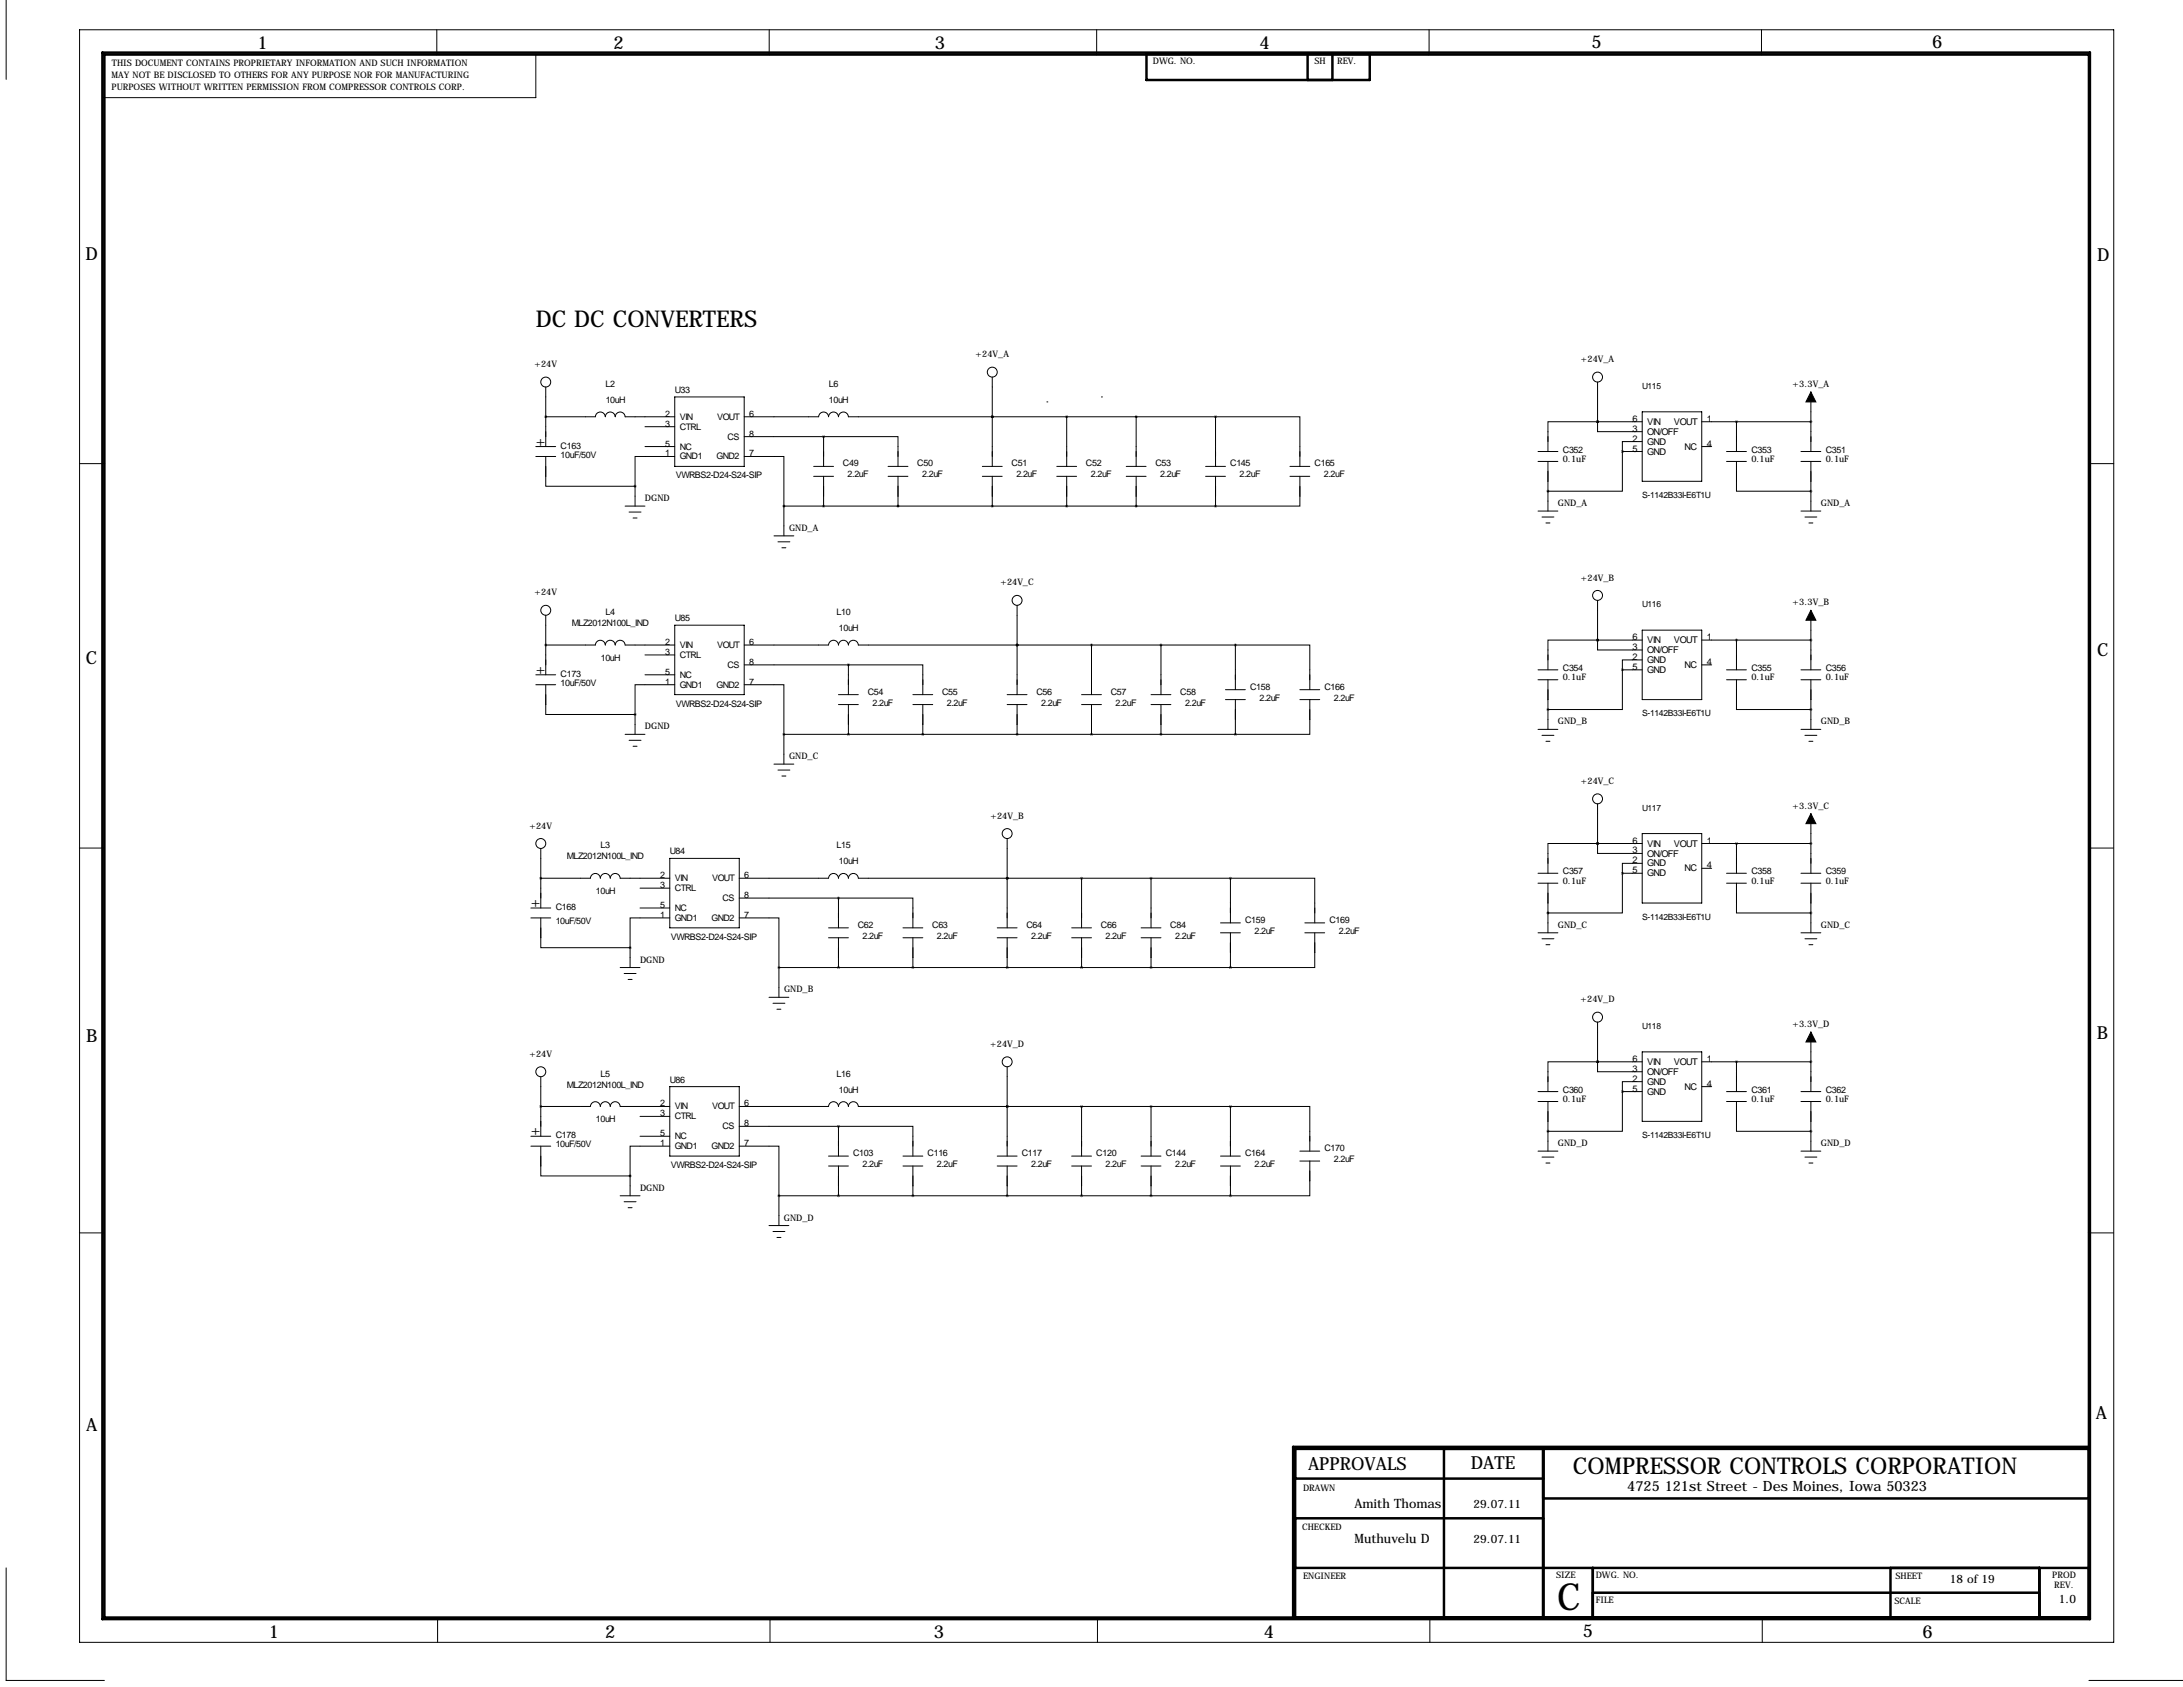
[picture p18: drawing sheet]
<svg xmlns="http://www.w3.org/2000/svg" width="559mm" height="432mm" viewBox="0 0 559 432" stroke-linecap="round" stroke-linejoin="round" font-family="sans-serif">
<defs><g id="words">
<text font-size="9.6" x="398.6" y="412.2">C</text>
<g font-size="5.9">
<text x="137.2" y="83.8">DC DC CONVERTERS</text>
<text x="402.6" y="377.3">COMPRESSOR CONTROLS CORPORATION</text>
</g>
<g font-size="4.6">
<text x="65.9" y="12.4">1</text>
<text x="157" y="12.4">2</text>
<text x="239.3" y="12.4">3</text>
<text x="322.4" y="12.4">4</text>
<text x="407.4" y="12.2">5</text>
<text x="494.6" y="12.2">6</text>
<text x="21.8" y="66.6">D</text>
<text x="536.9" y="66.9">D</text>
<text x="536.8" y="167.9">C</text>
<text x="22" y="169.9">C</text>
<text x="22" y="266.8">B</text>
<text x="536.7" y="265.9">B</text>
<text x="536.4" y="363.2">A</text>
<text x="22" y="366.3">A</text>
<text x="334.8" y="376.2">APPROVALS</text>
<text x="376.5" y="375.9">DATE</text>
<text x="68.8" y="419.3">1</text>
<text x="154.9" y="419.3">2</text>
<text x="239.1" y="419.3">3</text>
<text x="323.5" y="419.2">4</text>
<text x="405.1" y="419.1">5</text>
<text x="492.2" y="419.3">6</text>
</g>
<g font-size="3.6">
<text x="137.2" y="114">+</text>
<text x="137.2" y="172.5">+</text>
<text x="135.9" y="232.2">+</text>
<text x="135.9" y="290.6">+</text>
<text x="416.6" y="381.7">4725 121st Street - Des Moines, Iowa 50323</text>
</g>
<g font-size="3.3">
<text x="346.7" y="386.1">Amith Thomas</text>
<text x="346.7" y="395">Muthuvelu D</text>
</g>
<g font-size="3">
<text x="377.2" y="386.1">29.07.11</text>
<text x="377.2" y="395">29.07.11</text>
<text x="499.1" y="405.1">18 of 19</text>
<text x="527" y="410.2">1.0</text>
</g>
<g font-size="2.4">
<text x="417.9" y="108">6</text>
<text x="436.9" y="108">1</text>
<text x="417.9" y="113">2</text>
<text x="417.9" y="110.5">3</text>
<text x="421.6" y="113.8">GND</text>
<text x="421.6" y="111.3">ON/OFF</text>
<text x="421.6" y="108.7">VIN</text>
<text x="428.5" y="108.7">VOUT</text>
<text x="417.9" y="115.6">5</text>
<text x="421.6" y="116.4">GND</text>
<text x="431.2" y="115.1">NC</text>
<text x="436.9" y="114.3">4</text>
<text x="417.9" y="166.4">3</text>
<text x="417.9" y="163.8">6</text>
<text x="421.6" y="167.2">ON/OFF</text>
<text x="421.6" y="164.6">VIN</text>
<text x="428.5" y="164.6">VOUT</text>
<text x="436.9" y="163.8">1</text>
<text x="417.9" y="171.5">5</text>
<text x="417.9" y="168.9">2</text>
<text x="421.6" y="172.2">GND</text>
<text x="421.6" y="169.7">GND</text>
<text x="431.2" y="171">NC</text>
<text x="436.9" y="170.2">4</text>
<text x="417.9" y="215.9">6</text>
<text x="436.9" y="215.9">1</text>
<text x="417.9" y="221">2</text>
<text x="417.9" y="218.4">3</text>
<text x="421.6" y="221.8">GND</text>
<text x="421.6" y="219.2">ON/OFF</text>
<text x="421.6" y="216.7">VIN</text>
<text x="428.5" y="216.7">VOUT</text>
<text x="417.9" y="223.5">5</text>
<text x="421.6" y="224.3">GND</text>
<text x="431.2" y="223">NC</text>
<text x="436.9" y="222.2">4</text>
<text x="417.9" y="274.3">3</text>
<text x="417.9" y="271.8">6</text>
<text x="421.6" y="275.1">ON/OFF</text>
<text x="421.6" y="272.6">VIN</text>
<text x="428.5" y="272.6">VOUT</text>
<text x="436.9" y="271.8">1</text>
<text x="417.9" y="279.4">5</text>
<text x="417.9" y="276.9">2</text>
<text x="421.6" y="280.2">GND</text>
<text x="421.6" y="277.7">GND</text>
<text x="431.2" y="278.9">NC</text>
<text x="436.9" y="278.1">4</text>
</g>
<g font-size="2.3">
<text x="28.7" y="17">THIS DOCUMENT CONTAINS PROPRIETARY INFORMATION AND SUCH INFORMATION</text>
<text x="295.1" y="16.4">DWG. NO.</text>
<text x="336.4" y="16.4">SH</text>
<text x="342.3" y="16.4">REV.</text>
<text x="28.5" y="19.9">MAY NOT BE DISCLOSED TO OTHERS FOR ANY PURPOSE NOR FOR MANUFACTURING</text>
<text x="28.5" y="23">PURPOSES WITHOUT WRITTEN PERMISSION FROM COMPRESSOR CONTROLS CORP.</text>
<text x="136.8" y="94">+24V</text>
<text x="249.7" y="91.4">+24V_A</text>
<text x="404.7" y="92.7">+24V_A</text>
<text x="155" y="99.1">L2</text>
<text x="172.7" y="100.6">U33</text>
<text x="212.2" y="99.1">L6</text>
<text x="458.9" y="99.1">+3.3V_A</text>
<text x="155" y="103.1">10uH</text>
<text x="170.3" y="106.7">2</text>
<text x="174" y="107.4">VIN</text>
<text x="183.6" y="107.4">VOUT</text>
<text x="191.8" y="106.7">6</text>
<text x="212.2" y="103.1">10uH</text>
<text x="170.3" y="109.2">3</text>
<text x="174" y="110">CTRL</text>
<text x="186.2" y="112.5">CS</text>
<text x="191.8" y="111.8">8</text>
<text x="143.5" y="114.8">C163</text>
<text x="143.5" y="117.1">10uF/50V</text>
<text x="170.3" y="116.8">1</text>
<text x="170.3" y="114.3">5</text>
<text x="174" y="117.6">GND1</text>
<text x="174" y="115.1">NC</text>
<text x="183.4" y="117.6">GND2</text>
<text x="191.8" y="116.8">7</text>
<text x="215.8" y="119.4">C49</text>
<text x="234.8" y="119.4">C50</text>
<text x="258.9" y="119.4">C51</text>
<text x="278" y="119.4">C52</text>
<text x="295.8" y="119.4">C53</text>
<text x="314.9" y="119.4">C145</text>
<text x="336.5" y="119.4">C165</text>
<text x="400" y="115.8">C352</text>
<text x="400" y="118.2">0.1uF</text>
<text x="448.3" y="115.8">C353</text>
<text x="448.3" y="118.2">0.1uF</text>
<text x="467.4" y="115.8">C351</text>
<text x="467.4" y="118.2">0.1uF</text>
<text x="173" y="122.4">VWRBS2-D24-S24-SIP</text>
<text x="217" y="122.2">2.2uF</text>
<text x="236" y="122.2">2.2uF</text>
<text x="260.2" y="122.2">2.2uF</text>
<text x="279.2" y="122.2">2.2uF</text>
<text x="297" y="122.2">2.2uF</text>
<text x="317.3" y="122.2">2.2uF</text>
<text x="338.9" y="122.2">2.2uF</text>
<text x="165.1" y="128.3">DGND</text>
<text x="398.8" y="129.5">GND_A</text>
<text x="466.1" y="129.5">GND_A</text>
<text x="202" y="135.9">GND_A</text>
<text x="256.1" y="149.9">+24V_C</text>
<text x="404.7" y="148.6">+24V_B</text>
<text x="136.8" y="152.4">+24V</text>
<text x="458.9" y="154.9">+3.3V_B</text>
<text x="146.4" y="160.3">MLZ2012N100L_IND</text>
<text x="155" y="157.5">L4</text>
<text x="172.7" y="159">U85</text>
<text x="214.1" y="157.5">L10</text>
<text x="214.7" y="161.6">10uH</text>
<text x="170.3" y="165.1">2</text>
<text x="170.3" y="167.6">3</text>
<text x="174" y="165.9">VIN</text>
<text x="183.6" y="165.9">VOUT</text>
<text x="191.8" y="165.1">6</text>
<text x="143.5" y="173.2">C173</text>
<text x="153.8" y="169.2">10uH</text>
<text x="170.3" y="172.7">5</text>
<text x="174" y="168.4">CTRL</text>
<text x="174" y="173.5">NC</text>
<text x="186.2" y="170.9">CS</text>
<text x="191.8" y="170.2">8</text>
<text x="400" y="171.7">C354</text>
<text x="448.3" y="171.7">C355</text>
<text x="467.4" y="171.7">C356</text>
<text x="143.5" y="175.5">10uF/50V</text>
<text x="170.3" y="175.3">1</text>
<text x="174" y="176">GND1</text>
<text x="183.4" y="176">GND2</text>
<text x="191.8" y="175.3">7</text>
<text x="222.1" y="177.8">C54</text>
<text x="241.2" y="177.8">C55</text>
<text x="265.3" y="177.8">C56</text>
<text x="284.3" y="177.8">C57</text>
<text x="302.1" y="177.8">C58</text>
<text x="320" y="176.5">C158</text>
<text x="322.4" y="179.3">2.2uF</text>
<text x="339" y="176.5">C166</text>
<text x="341.4" y="179.3">2.2uF</text>
<text x="400" y="174.1">0.1uF</text>
<text x="448.3" y="174.1">0.1uF</text>
<text x="467.4" y="174.1">0.1uF</text>
<text x="173" y="180.8">VWRBS2-D24-S24-SIP</text>
<text x="223.3" y="180.6">2.2uF</text>
<text x="242.4" y="180.6">2.2uF</text>
<text x="266.5" y="180.6">2.2uF</text>
<text x="285.6" y="180.6">2.2uF</text>
<text x="303.3" y="180.6">2.2uF</text>
<text x="398.8" y="185.4">GND_B</text>
<text x="466.1" y="185.4">GND_B</text>
<text x="165.1" y="186.7">DGND</text>
<text x="202" y="194.3">GND_C</text>
<text x="404.7" y="200.7">+24V_C</text>
<text x="253.5" y="209.5">+24V_B</text>
<text x="458.9" y="207">+3.3V_C</text>
<text x="135.5" y="212.1">+24V</text>
<text x="145.1" y="220">MLZ2012N100L_IND</text>
<text x="153.8" y="217.2">L3</text>
<text x="171.4" y="218.7">U84</text>
<text x="214.1" y="217.2">L15</text>
<text x="214.7" y="221.2">10uH</text>
<text x="169" y="224.8">2</text>
<text x="169" y="227.3">3</text>
<text x="172.7" y="225.6">VIN</text>
<text x="182.3" y="225.6">VOUT</text>
<text x="190.5" y="224.8">6</text>
<text x="400" y="223.8">C357</text>
<text x="400" y="226.1">0.1uF</text>
<text x="448.3" y="223.8">C358</text>
<text x="448.3" y="226.1">0.1uF</text>
<text x="467.4" y="223.8">C359</text>
<text x="467.4" y="226.1">0.1uF</text>
<text x="142.2" y="232.9">C168</text>
<text x="152.5" y="228.9">10uH</text>
<text x="169" y="232.4">5</text>
<text x="172.7" y="228.1">CTRL</text>
<text x="172.7" y="233.2">NC</text>
<text x="184.9" y="230.6">CS</text>
<text x="190.5" y="229.9">8</text>
<text x="142.2" y="236.5">10uF/50V</text>
<text x="169" y="234.9">1</text>
<text x="172.7" y="235.7">GND1</text>
<text x="182.2" y="235.7">GND2</text>
<text x="190.5" y="234.9">7</text>
<text x="219.6" y="237.5">C62</text>
<text x="238.6" y="237.5">C63</text>
<text x="262.7" y="237.5">C64</text>
<text x="281.8" y="237.5">C66</text>
<text x="299.6" y="237.5">C84</text>
<text x="318.7" y="236.2">C159</text>
<text x="321.1" y="239">2.2uF</text>
<text x="340.3" y="236.2">C169</text>
<text x="342.7" y="239">2.2uF</text>
<text x="398.8" y="237.5">GND_C</text>
<text x="466.1" y="237.5">GND_C</text>
<text x="171.7" y="240.5">VWRBS2-D24-S24-SIP</text>
<text x="220.8" y="240.3">2.2uF</text>
<text x="239.8" y="240.3">2.2uF</text>
<text x="264" y="240.3">2.2uF</text>
<text x="283" y="240.3">2.2uF</text>
<text x="300.8" y="240.3">2.2uF</text>
<text x="163.8" y="246.4">DGND</text>
<text x="200.7" y="254">GND_B</text>
<text x="404.6" y="256.5">+24V_D</text>
<text x="458.8" y="262.9">+3.3V_D</text>
<text x="253.5" y="268">+24V_D</text>
<text x="135.5" y="270.5">+24V</text>
<text x="153.8" y="275.6">L5</text>
<text x="214.1" y="275.6">L16</text>
<text x="145.1" y="278.4">MLZ2012N100L_IND</text>
<text x="171.4" y="277.1">U86</text>
<text x="214.7" y="279.7">10uH</text>
<text x="400" y="279.7">C360</text>
<text x="448.3" y="279.7">C361</text>
<text x="467.4" y="279.7">C362</text>
<text x="152.5" y="287.3">10uH</text>
<text x="169" y="283.2">2</text>
<text x="169" y="285.8">3</text>
<text x="172.7" y="284">VIN</text>
<text x="172.7" y="286.5">CTRL</text>
<text x="182.3" y="284">VOUT</text>
<text x="190.5" y="283.2">6</text>
<text x="400" y="282">0.1uF</text>
<text x="448.3" y="282">0.1uF</text>
<text x="467.4" y="282">0.1uF</text>
<text x="142.2" y="291.3">C178</text>
<text x="142.2" y="293.6">10uF/50V</text>
<text x="169" y="293.4">1</text>
<text x="169" y="290.8">5</text>
<text x="172.7" y="291.6">NC</text>
<text x="184.9" y="289.1">CS</text>
<text x="190.5" y="293.4">7</text>
<text x="190.5" y="288.3">8</text>
<text x="398.8" y="293.4">GND_D</text>
<text x="466.1" y="293.4">GND_D</text>
<text x="171.7" y="299">VWRBS2-D24-S24-SIP</text>
<text x="172.7" y="294.1">GND1</text>
<text x="182.2" y="294.1">GND2</text>
<text x="218.4" y="295.9">C103</text>
<text x="220.8" y="298.7">2.2uF</text>
<text x="237.4" y="295.9">C116</text>
<text x="239.8" y="298.7">2.2uF</text>
<text x="261.6" y="295.9">C117</text>
<text x="264" y="298.7">2.2uF</text>
<text x="280.6" y="295.9">C120</text>
<text x="283" y="298.7">2.2uF</text>
<text x="298.4" y="295.9">C144</text>
<text x="300.8" y="298.7">2.2uF</text>
<text x="318.7" y="295.9">C164</text>
<text x="321.1" y="298.7">2.2uF</text>
<text x="339" y="294.6">C170</text>
<text x="341.4" y="297.4">2.2uF</text>
<text x="163.8" y="304.8">DGND</text>
<text x="200.6" y="312.4">GND_D</text>
<text x="333.6" y="381.5">DRAWN</text>
<text x="333.3" y="391.7">CHECKED</text>
<text x="333.6" y="404.1">ENGINEER</text>
<text x="398.3" y="403.9">SIZE</text>
<text x="408.5" y="403.9">DWG. NO.</text>
<text x="485.2" y="404.1">SHEET</text>
<text x="525.3" y="403.9">PROD</text>
<text x="525.8" y="406.4">REV.</text>
<text x="408.5" y="410.2">FILE</text>
<text x="484.9" y="410.5">SCALE</text>
</g>
<g font-size="2.2">
<text x="420.4" y="99.6">U115</text>
<text x="420.4" y="127.5">S-1142B33I-E6T1U</text>
<text x="420.4" y="155.4">U116</text>
<text x="420.4" y="183.4">S-1142B33I-E6T1U</text>
<text x="420.4" y="207.5">U117</text>
<text x="420.4" y="235.5">S-1142B33I-E6T1U</text>
<text x="420.4" y="263.4">U118</text>
<text x="420.4" y="291.3">S-1142B33I-E6T1U</text>
</g>
</g></defs>
<g fill="none" stroke="#000" stroke-width=".26">
<path d="M1.6 -.1v20.4M20.4 7.6h520.7v412.8h-520.7zM111.8 7.6v6.4M144.3 13.9h-7.1v11.1h-110.9M196.9 7.6v6.4M280.7 7.6v6.4M365.8 7.6v6.4M450.9 7.6v6.4M139.7 99.1v15.2M254 96.5v22.9M408.9 97.8v10.1M20.4 118.7h6.4"/>
<path d="M137.2 116.8h5M137.2 114.3h5M139.7 106.7h12.7a1.27 1.27 0 0 1 1.3-1.2 1.27 1.27 0 0 1 1.2 1.2 1.27 1.27 0 0 1 1.3-1.2 1.27 1.27 0 0 1 1.3 1.2 1.27 1.27 0 0 1 1.2-1.2 1.27 1.27 0 0 1 1.3 1.2h12.7M139.7 116.8v7.7h22.9M165.1 109.2h7.6M165.1 114.3h7.6M172.7 116.8h-10.1v7.7M172.7 101.6h17.8v17.8h-17.8zM190.5 116.8h10.2v12.7M190.5 106.7h19M190.5 111.8h20.3M208.3 119.4h5.1"/>
<path d="M209.6 106.7a1.27 1.27 0 0 1 1.2-1.2 1.27 1.27 0 0 1 1.3 1.2 1.27 1.27 0 0 1 1.3-1.2 1.27 1.27 0 0 1 1.2 1.2 1.27 1.27 0 0 1 1.3-1.2 1.27 1.27 0 0 1 1.3 1.2h93.9M210.8 111.8v7.6M210.8 111.8h19.1v7.6M227.3 119.4h5.1M251.5 119.4h5M254 106.7h.1M268 102.9h.1M270.5 119.4h5.1M273 106.7v12.7M281.9 101.6h.1M288.3 119.4h5.1M290.8 106.7v12.7"/>
<path d="M308.6 119.4h5.1M311.1 106.7h21.6v12.7M311.1 106.7v12.7M330.2 119.4h5.1M393.7 115.6h5.1M393.7 118.1h5.1M396.2 118.1v12.7M408.9 107.9h-12.7v7.7M408.9 107.9v2.6h11.5M408.9 107.9h.1M408.9 107.9h11.5M415.3 115.6v10.1h-19.1"/>
<path d="M415.3 115.6h5.1M420.4 113h-5.1v2.6M420.4 105.4h15.2v17.8h-15.2zM435.6 114.3h2.5M435.6 107.9h27.9M442 115.6h5M442 118.1h5M444.5 118.1v7.6h19M444.5 107.9v7.7M461 115.6h5.1M461 118.1h5.1M463.5 100.3v15.3"/>
<path d="M463.5 118.1v12.7M534.7 118.7h6.4M160 129.5h5.1M161 131.1h3.1M162.1 132.6h1M162.6 124.5v5M198.1 137.2h5.1M199.1 138.7h3.1M200.7 129.5h110.4M200.7 129.5v7.7M208.3 121.9h5.1M210.8 121.9v7.6"/>
<path d="M227.3 121.9h5.1M229.9 121.9v7.6M251.5 121.9h5M254 121.9v7.6M270.5 121.9h5.1M273 121.9v7.6M288.3 121.9h5.1M290.8 121.9v7.6M308.6 121.9h5.1M311.1 121.9v7.6M330.2 121.9h5.1M332.7 121.9v7.6h-21.6"/>
<path d="M393.7 130.8h5.1M394.7 132.3h3.1M395.7 133.9h1M461 130.8h5.1M462 132.3h3.1M463 133.9h1.1M139.7 157.5v15.2M200.2 140.2h1M260.3 154.9v22.9M408.9 153.7v10.1M463.5 156.2v15.2M137.2 172.7h5"/>
<path d="M137.2 175.3h5M139.7 165.1h12.7a1.27 1.27 0 0 1 1.3-1.2 1.27 1.27 0 0 1 1.2 1.2 1.27 1.27 0 0 1 1.3-1.2 1.27 1.27 0 0 1 1.3 1.2 1.27 1.27 0 0 1 1.2-1.2 1.27 1.27 0 0 1 1.3 1.2h12.7M139.7 175.3v7.6h22.9M165.1 172.7h7.6M165.1 167.6h7.6M172.7 175.3h-10.1v7.6M172.7 160h17.8v17.8h-17.8zM190.5 165.1h21.6a1.27 1.27 0 0 1 1.3-1.2 1.27 1.27 0 0 1 1.2 1.2 1.27 1.27 0 0 1 1.3-1.2 1.27 1.27 0 0 1 1.3 1.2 1.27 1.27 0 0 1 1.2-1.2 1.27 1.27 0 0 1 1.3 1.2h96.5M190.5 175.3h10.2v12.7M190.5 170.2h26.7M214.6 177.8h5.1M217.2 170.2h19v7.6"/>
<path d="M217.2 170.2v7.6M233.7 177.8h5.1M257.8 177.8h5.1M260.3 165.1h.1M276.9 177.8h5M279.4 165.1v12.7M294.6 177.8h5.1M297.2 165.1v12.7M313.7 176.5h5.1M313.7 179.1h5.1M316.2 165.1h19.1v11.4M316.2 165.1v11.4"/>
<path d="M316.2 179.1v8.9M332.7 176.5h5.1M332.7 179.1h5.1M335.3 179.1v8.9h-19.1M393.7 171.4h5.1M393.7 174h5.1M396.2 174v12.7M408.9 163.8h-12.7v7.6M408.9 163.8v2.6h11.5M408.9 163.8h.1M408.9 163.8h11.5M415.3 171.4v10.2h-19.1"/>
<path d="M415.3 171.4h5.1M420.4 168.9h-5.1v2.5M420.4 161.3h15.2v17.8h-15.2zM435.6 170.2h2.5M435.6 163.8h27.9M442 171.4h5M442 174h5M444.5 174v7.6h19M444.5 163.8v7.6M461 171.4h5.1M461 174h5.1M463.5 174v12.7"/>
<path d="M160 188h5.1M161 189.5h3.1M162.1 191h1M162.6 182.9v5.1M198.1 195.6h5.1M199.1 197.1h3.1M200.2 198.6h1M200.7 188v7.6M200.7 188h115.5M214.6 180.3h5.1M217.2 180.3v7.7M233.7 180.3h5.1"/>
<path d="M236.2 180.3v7.7M257.8 180.3h5.1M260.3 180.3v7.7M276.9 180.3h5M279.4 180.3v7.7M294.6 180.3h5.1M297.2 180.3v7.7M393.7 186.7h5.1M394.7 188.2h3.1M395.7 189.7h1M461 186.7h5.1M462 188.2h3.1"/>
<path d="M463 189.7h1.1M20.3 217.1h6.4M138.4 217.2v15.2M171.4 219.7h17.8v17.8h-17.8zM257.8 214.6v22.9M408.9 215.9h-12.7v7.6M408.9 215.9v2.5h11.5M408.9 215.9h.1M408.9 215.9h11.5M408.9 205.7v10.2M420.4 213.4h15.2v17.7h-15.2zM435.6 215.9h27.9"/>
<path d="M444.5 215.9v7.6M463.5 208.3v15.2M534.6 217.1h6.4M135.9 232.4h5.1M135.9 234.9h5.1M138.4 234.9v7.7h22.9M138.4 224.8h12.7M151.1 224.8a1.27 1.27 0 0 1 1.3-1.2 1.27 1.27 0 0 1 1.3 1.2M153.7 224.8a1.27 1.27 0 0 1 1.2-1.2 1.27 1.27 0 0 1 1.3 1.2M156.2 224.8a1.27 1.27 0 0 1 1.3-1.2 1.27 1.27 0 0 1 1.2 1.2h12.7M163.8 232.4h7.6M163.8 227.3h7.6"/>
<path d="M171.4 234.9h-10.1v7.7M189.2 234.9h10.2v12.7M189.2 224.8h22.9M189.2 229.9h25.4M212.1 237.5h5.1M212.1 224.8a1.27 1.27 0 0 1 1.3-1.2 1.27 1.27 0 0 1 1.2 1.2M214.6 229.9h19.1v7.6M214.6 229.9v7.6M214.6 224.8a1.27 1.27 0 0 1 1.3-1.2 1.27 1.27 0 0 1 1.3 1.2M217.2 224.8a1.27 1.27 0 0 1 1.2-1.2 1.27 1.27 0 0 1 1.3 1.2h95.3M231.1 237.5h5.1M255.3 237.5h5"/>
<path d="M257.8 224.8h.1M274.3 237.5h5.1M276.9 224.8v12.7M292.1 237.5h5.1M294.6 224.8v12.7M312.4 236.2h5.1M312.4 238.8h5.1M315 224.8h21.5v11.4M315 224.8v11.4M315 238.8v8.8M334 236.2h5.1M334 238.8h5.1"/>
<path d="M336.5 238.8v8.8h-21.5M393.7 238.8h5.1M393.7 223.5h5.1M393.7 226.1h5.1M396.2 226.1v12.7M415.3 223.5v10.2h-19.1M415.3 223.5h5.1M420.4 221h-5.1v2.5M435.6 222.2h2.5M442 223.5h5M442 226.1h5M444.5 226.1v7.6h19"/>
<path d="M461 238.8h5.1M461 223.5h5.1M461 226.1h5.1M463.5 226.1v12.7M158.7 247.6h5.1M159.8 249.2h3M160.8 250.7h1M161.3 242.6v5M196.8 255.3h5.1M197.9 256.8h3M198.9 258.3h1M199.4 247.6h115.6"/>
<path d="M199.4 247.6v7.7M212.1 240h5.1M214.6 240v7.6M231.1 240h5.1M233.7 240v7.6M255.3 240h5M257.8 240v7.6M274.3 240h5.1M276.9 240v7.6M292.1 240h5.1M294.6 240v7.6M394.7 240.3h3.1"/>
<path d="M395.7 241.8h1M462 240.3h3.1M463 241.8h1.1M138.4 275.6v15.2M171.4 278.1h17.8v17.8h-17.8zM257.8 273v22.9M393.7 279.4h5.1M408.9 271.8h-12.7v7.6M408.9 271.8v2.5h11.5M408.9 271.8h.1M408.9 271.8h11.5M408.9 261.6v10.2"/>
<path d="M415.3 279.4v10.2h-19.1M415.3 279.4h5.1M420.4 276.9h-5.1v2.5M420.4 269.2h15.2v17.8h-15.2zM435.6 278.1h2.5M435.6 271.8h27.9M442 279.4h5M444.5 271.8v7.6M461 279.4h5.1M463.5 264.2v15.2M135.9 290.8h5.1M135.9 293.4h5.1"/>
<path d="M138.4 293.4v7.6h22.9M138.4 283.2h12.7M151.1 283.2a1.27 1.27 0 0 1 1.3-1.2 1.27 1.27 0 0 1 1.3 1.2M153.7 283.2a1.27 1.27 0 0 1 1.2-1.2 1.27 1.27 0 0 1 1.3 1.2M156.2 283.2a1.27 1.27 0 0 1 1.3-1.2 1.27 1.27 0 0 1 1.2 1.2h12.7M163.8 290.8h7.6M163.8 285.8h7.6M171.4 293.4h-10.1v7.6M189.2 293.4h10.2v12.7M189.2 283.2h22.9M189.2 288.3h25.4M212.1 295.9h5.1"/>
<path d="M212.1 298.4h5.1M212.1 283.2a1.27 1.27 0 0 1 1.3-1.2 1.27 1.27 0 0 1 1.2 1.2M214.6 288.3h19.1v7.6M214.6 288.3v7.6M214.6 298.4v7.7M214.6 283.2a1.27 1.27 0 0 1 1.3-1.2 1.27 1.27 0 0 1 1.3 1.2M217.2 283.2a1.27 1.27 0 0 1 1.2-1.2 1.27 1.27 0 0 1 1.3 1.2h95.3M231.1 295.9h5.1M231.1 298.4h5.1M233.7 298.4v7.7M255.3 295.9h5M255.3 298.4h5"/>
<path d="M257.8 283.2h.1M257.8 298.4v7.7M274.3 295.9h5.1M274.3 298.4h5.1M276.9 283.2v12.7M276.9 298.4v7.7M292.1 295.9h5.1M292.1 298.4h5.1M294.6 283.2v12.7M294.6 298.4v7.7M312.4 295.9h5.1M312.4 298.4h5.1"/>
<path d="M315 283.2h20.3v11.4M315 283.2v12.7M315 298.4v7.7M332.7 294.6h5.1M332.7 297.2h5.1M335.3 297.2v8.9h-20.3M393.7 294.6h5.1M393.7 281.9h5.1M394.7 296.2h3.1M395.7 297.7h1M396.2 281.9v12.7M442 281.9h5"/>
<path d="M444.5 281.9v7.7h19M461 294.6h5.1M461 281.9h5.1M462 296.2h3.1M463 297.7h1.1M463.5 281.9v12.7M20.3 315.6h6.4M158.7 306.1h5.1M159.8 307.6h3M160.8 309.1h1M161.3 301v5.1M196.8 313.7h5.1"/>
<path d="M197.9 315.2h3M198.9 316.7h1M199.4 306.1v7.6M199.4 306.1h115.6M534.6 315.6h6.4M1.6 401.3v28.8h25.1M112 414v6.4M197.1 414v6.4M280.9 414v6.4M366 414v6.4M451.1 414v6.4M534.7 430.1h24.1"/>
<circle cx="139.7" cy="97.8" r="1.27"/>
<circle cx="254" cy="95.2" r="1.27"/>
<circle cx="408.9" cy="96.5" r="1.27"/>
<circle cx="139.7" cy="156.2" r="1.27"/>
<circle cx="260.3" cy="153.7" r="1.27"/>
<circle cx="408.9" cy="152.4" r="1.27"/>
<circle cx="138.4" cy="215.9" r="1.27"/>
<circle cx="257.8" cy="213.4" r="1.27"/>
<circle cx="408.9" cy="204.5" r="1.27"/>
<circle cx="138.4" cy="274.3" r="1.27"/>
<circle cx="257.8" cy="271.8" r="1.27"/>
<circle cx="408.9" cy="260.3" r="1.27"/>
</g>
<g fill="none" stroke="#000" stroke-width=".63">
<path d="M26.2 13.5h508.8v400.9h-508.8zM26.7 14h508v400h-508zM293.5 13.8h57.1v6.7h-57.1zM334.7 20.5v-6.8h6.4v6.8M331.5 378.5h63.5M369.6 370.8v43.2M395 370.8v43.2M534.7 370.8h-203.2v43.2M534.7 370.3h-203.7v43.7M331.5 388.6h63.5M395 383.5h139.7M331.5 401.3h203.2"/>
<path d="M407.7 401.3v12.7M407.7 407.7h114.3M483.9 401.3v12.7M522 401.3v12.7"/>
</g>
<path d="M463.5 100.3l1.3 2.6h-2.5zM463.5 156.2l1.3 2.6h-2.5zM463.5 208.3l1.3 2.5h-2.5zM463.5 264.2l1.3 2.5h-2.5z" fill="#000" stroke="#000" stroke-width=".26"/>
<path d="M162.5 124.5a.05 .05 0 0 0 .1 0 .05 .05 0 0 0-.1 0zM162.5 182.9a.05 .05 0 0 0 .1 0 .05 .05 0 0 0-.1 0zM138.4 224.8a.05 .05 0 0 0 .1 0 .05 .05 0 0 0-.1 0zM138.4 283.2a.05 .05 0 0 0 .1 0 .05 .05 0 0 0-.1 0zM200.6 129.5a.05 .05 0 0 0 .1 0 .05 .05 0 0 0-.1 0zM229.8 129.5a.05 .05 0 0 0 .1 0 .05 .05 0 0 0-.1 0zM273 106.7a.05 .05 0 0 0 .1 0 .05 .05 0 0 0-.1 0zM273 129.5a.05 .05 0 0 0 .1 0 .05 .05 0 0 0-.1 0zM217.1 170.2a.05 .05 0 0 0 .1 0 .05 .05 0 0 0-.1 0zM217.1 188a.05 .05 0 0 0 .1 0 .05 .05 0 0 0-.1 0zM260.3 188a.05 .05 0 0 0 .1 0 .05 .05 0 0 0-.1 0zM200.6 188a.05 .05 0 0 0 .1 0 .05 .05 0 0 0-.1 0zM214.6 229.9a.05 .05 0 0 0 .1 0 .05 .05 0 0 0-.1 0zM214.6 247.7a.05 .05 0 0 0 .1 0 .05 .05 0 0 0-.1 0zM276.8 224.8a.05 .05 0 0 0 .1 0 .05 .05 0 0 0-.1 0zM276.8 247.7a.05 .05 0 0 0 .1 0 .05 .05 0 0 0-.1 0zM214.6 288.3a.05 .05 0 0 0 .1 0 .05 .05 0 0 0-.1 0zM214.6 306.1a.05 .05 0 0 0 .1 0 .05 .05 0 0 0-.1 0zM276.8 283.2a.05 .05 0 0 0 .1 0 .05 .05 0 0 0-.1 0zM276.8 306.1a.05 .05 0 0 0 .1 0 .05 .05 0 0 0-.1 0zM290.8 106.7a.05 .05 0 0 0 .1 0 .05 .05 0 0 0-.1 0zM290.8 129.5a.05 .05 0 0 0 .1 0 .05 .05 0 0 0-.1 0zM294.6 224.8a.05 .05 0 0 0 .1 0 .05 .05 0 0 0-.1 0zM294.6 247.7a.05 .05 0 0 0 .1 0 .05 .05 0 0 0-.1 0zM294.6 283.2a.05 .05 0 0 0 .1 0 .05 .05 0 0 0-.1 0zM294.6 306.1a.05 .05 0 0 0 .1 0 .05 .05 0 0 0-.1 0zM311.1 106.7a.05 .05 0 0 0 .1 0 .05 .05 0 0 0-.1 0zM311.1 129.5a.05 .05 0 0 0 .1 0 .05 .05 0 0 0-.1 0zM316.2 165.1a.05 .05 0 0 0 .1 0 .05 .05 0 0 0-.1 0zM316.2 188a.05 .05 0 0 0 .1 0 .05 .05 0 0 0-.1 0zM314.9 224.8a.05 .05 0 0 0 .1 0 .05 .05 0 0 0-.1 0zM314.9 247.7a.05 .05 0 0 0 .1 0 .05 .05 0 0 0-.1 0zM314.9 283.2a.05 .05 0 0 0 .1 0 .05 .05 0 0 0-.1 0zM314.9 306.1a.05 .05 0 0 0 .1 0 .05 .05 0 0 0-.1 0zM260.3 165.1a.05 .05 0 0 0 .1 0 .05 .05 0 0 0-.1 0zM260.3 165.1a.05 .05 0 0 0 .1 0 .05 .05 0 0 0-.1 0zM408.9 108a.05 .05 0 0 0 .1 0 .05 .05 0 0 0-.1 0zM396.2 125.7a.05 .05 0 0 0 .1 0 .05 .05 0 0 0-.1 0zM408.9 108a.05 .05 0 0 0 .1 0 .05 .05 0 0 0-.1 0zM463.5 107.9a.05 .05 0 0 0 .1 0 .05 .05 0 0 0-.1 0zM463.5 125.7a.05 .05 0 0 0 .1 0 .05 .05 0 0 0-.1 0zM408.9 163.8a.05 .05 0 0 0 .1 0 .05 .05 0 0 0-.1 0zM396.2 181.6a.05 .05 0 0 0 .1 0 .05 .05 0 0 0-.1 0zM408.9 163.8a.05 .05 0 0 0 .1 0 .05 .05 0 0 0-.1 0zM463.5 163.8a.05 .05 0 0 0 .1 0 .05 .05 0 0 0-.1 0zM463.5 181.6a.05 .05 0 0 0 .1 0 .05 .05 0 0 0-.1 0zM408.9 215.9a.05 .05 0 0 0 .1 0 .05 .05 0 0 0-.1 0zM396.2 233.7a.05 .05 0 0 0 .1 0 .05 .05 0 0 0-.1 0zM408.9 215.9a.05 .05 0 0 0 .1 0 .05 .05 0 0 0-.1 0zM463.5 215.9a.05 .05 0 0 0 .1 0 .05 .05 0 0 0-.1 0zM463.5 233.7a.05 .05 0 0 0 .1 0 .05 .05 0 0 0-.1 0zM408.9 271.8a.05 .05 0 0 0 .1 0 .05 .05 0 0 0-.1 0zM396.2 289.6a.05 .05 0 0 0 .1 0 .05 .05 0 0 0-.1 0zM408.9 271.8a.05 .05 0 0 0 .1 0 .05 .05 0 0 0-.1 0zM463.5 271.8a.05 .05 0 0 0 .1 0 .05 .05 0 0 0-.1 0zM463.5 289.6a.05 .05 0 0 0 .1 0 .05 .05 0 0 0-.1 0z" fill="#000" stroke="#000" stroke-width=".63"/>
<use href="#words"/>
</svg>
